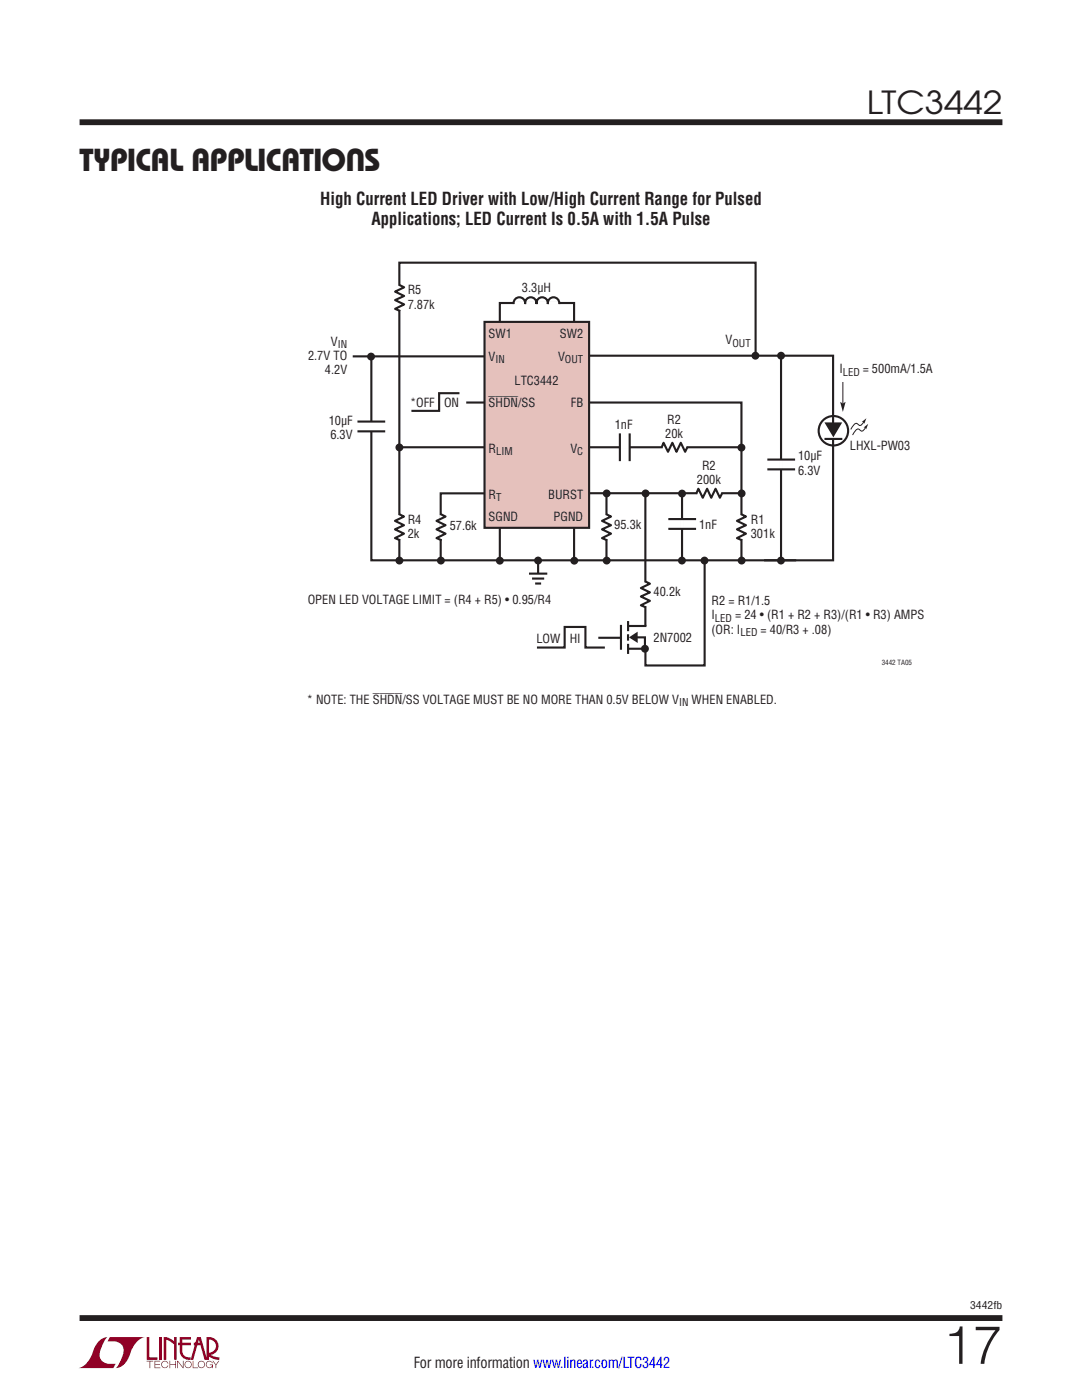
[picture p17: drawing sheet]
<svg xmlns="http://www.w3.org/2000/svg" width="216mm" height="279mm" viewBox="0 0 216 279" stroke-linecap="round" stroke-linejoin="round" font-family="sans-serif">
<defs><g id="words">
<text font-size="10.6" fill="#231f20" x="188.2" y="272.2">17</text>
<g font-size="6.3" fill="#231f20">
<text x="173" y="22.8">LTC3442</text>
<text x="15.9" y="34.1">TYPICAL APPLICATIONS</text>
</g>
<g font-size="3.5" fill="#231f20">
<text x="63.9" y="41">High Current LED Driver with Low/High Current Range for Pulsed</text>
<text x="74.1" y="44.9">Applications; LED Current Is 0.5A with 1.5A Pulse</text>
</g>
<text font-size="3" fill="#231f20" x="82.5" y="273.1">For more information www.linear.com/LTC3442</text>
<g font-size="2.5" fill="#231f20">
<text x="81.3" y="58.8">R5</text>
<text x="104.2" y="58.2">3.3µH</text>
<text x="81.3" y="61.6">7.87k</text>
<text x="61.5" y="71.8">2.7V TO</text>
<text x="66" y="69">V</text>
<text x="97.5" y="67.4">SW1</text>
<text x="97.5" y="72">V</text>
<text x="111.4" y="72">V</text>
<text x="111.7" y="67.4">SW2</text>
<text x="144.8" y="68.7">V</text>
<text x="64.8" y="74.6">4.2V</text>
<text x="102.7" y="76.8">LTC3442</text>
<text x="167.5" y="74.4">I</text>
<text x="172.1" y="74.4">= 500mA/1.5A</text>
<text x="81.8" y="81.3">*OFF</text>
<text x="88.6" y="81.3">ON</text>
<text x="97.5" y="81.1">SHDN/SS</text>
<text x="113.9" y="81.1">FB</text>
<text x="65.6" y="84.8">10µF</text>
<text x="65.9" y="87.6">6.3V</text>
<text x="122.7" y="85.6">1nF</text>
<text x="132.7" y="87.4">20k</text>
<text x="133.2" y="84.6">R2</text>
<text x="169.6" y="89.8">LHXL-PW03</text>
<text x="97.5" y="90.3">R</text>
<text x="113.8" y="90.3">V</text>
<text x="140.1" y="93.8">R2</text>
<text x="159.2" y="91.9">10µF</text>
<text x="159.2" y="94.7">6.3V</text>
<text x="97.5" y="99.5">R</text>
<text x="109.4" y="99.5">BURST</text>
<text x="139.1" y="96.6">200k</text>
<text x="81.3" y="104.5">R4</text>
<text x="81.3" y="107.3">2k</text>
<text x="89.7" y="105.8">57.6k</text>
<text x="97.5" y="104.1">SGND</text>
<text x="110.5" y="104.1">PGND</text>
<text x="122.6" y="105.6">95.3k</text>
<text x="139.5" y="105.6">1nF</text>
<text x="149.8" y="104.5">R1</text>
<text x="149.8" y="107.3">301k</text>
<text x="130.4" y="119">40.2k</text>
<text x="61.4" y="120.6">OPEN LED VOLTAGE LIMIT = (R4 + R5) • 0.95/R4</text>
<text x="142" y="120.8">R2 = R1/1.5</text>
<text x="142" y="123.6">I</text>
<text x="146.7" y="123.6">= 24 • (R1 + R2 + R3)/(R1 • R3) AMPS</text>
<text x="107" y="128.3">LOW</text>
<text x="113.7" y="128.3">HI</text>
<text x="130.4" y="128.1">2N7002</text>
<text x="142" y="126.4">(OR: I</text>
<text x="151.8" y="126.4">= 40/R3 + .08)</text>
<text x="61.2" y="140.4">* NOTE: THE SHDN/SS VOLTAGE MUST BE NO MORE THAN 0.5V BELOW V</text>
<text x="138" y="140.4">WHEN ENABLED.</text>
</g>
<g font-size="2.1" fill="#231f20">
<text x="67.4" y="69.5">IN</text>
<text x="146.1" y="69.2">OUT</text>
<text x="98.9" y="72.5">IN</text>
<text x="112.7" y="72.5">OUT</text>
<text x="168.2" y="75">LED</text>
<text x="99" y="90.8">LIM</text>
<text x="115.2" y="90.8">C</text>
<text x="99" y="100">T</text>
<text x="142.7" y="124.2">LED</text>
<text x="147.7" y="127">LED</text>
<text x="135.5" y="140.9">IN</text>
<text x="193.6" y="261.2">3442fb</text>
</g>
<text font-size="1.4" fill="#231f20" x="175.9" y="132.7">3442 TA05</text>
</g></defs>
<g fill="#900126">
<path d="M29.3 266.8h.5v4.1h1.6v.5h-2.1z"/>
<path d="M20 267.4l1-.5h.5h-.1a6.2 6.2 0 0 0-1.5 4 2.58 2.58 0 0 0 3.2 1.3l-.5 .8h-7a4.9 4.9 0 0 0 3.1-3.8l.4-.7z"/>
<path d="M21.9 266.9h7a4.9 4.9 0 0 0-3.1 3.7 3.2 3.2 0 0 1-2.7 2.4h.1a6.2 6.2 0 0 0 1.4-4.1 2.58 2.58 0 0 0-3.1-1.2z"/>
<path d="M31.8 266.8h.5v4.6h-.5z"/>
<path d="M32.7 266.8l1 .2 1 .7v-.9h.5v4.6h-.5v-3.1l-1.5-.9v4h-.5z"/>
<path d="M29.3 271.6h1.3v.1h-.6v1.3h-.2v-1.3h-.5z"/>
<path d="M30.8 271.6h1.2v.1h-1v.5h.9v.2h-.9v.5h1v.1h-1.2z"/>
<path d="M33.8 271.6h.2v.6h1v-.6h.1v1.4h-.1v-.6h-1v.6h-.2z"/>
<path d="M35.4 271.6h.1l1 1.2v-1.2h.1v1.4l-1.1-1.2v1.2h-.1z"/>
<path d="M38.5 271.6h.1v1.3h.9v.1h-1z"/>
<path d="M42.4 271.6h.1l.6 .7 .5-.7h.2l-.7 .8v.6h-.1v-.6z"/>
<path d="M35.9 266.8h2.2v.5h-1.7v.7h1.7v.5h-1.7v1.1a1.32 1.32 0 0 0 1.6 1.3v.5l1.3-4.6h.8l1.1 4.1v-4.1a1.84 1.84 0 0 1 2.3 1.4 1.84 1.84 0 0 1-1.4 2.2l.7 .4 1 .1v.5l-1.2-.2-1.1-.6v-.6a1.34 1.34 0 0 0 1.6-1.2 1.34 1.34 0 0 0-1.4-1.5v4.1h-.9l-.8-2.9h-1.3v-.5h1.2l-.2-.7-1.1 4.1a2.06 2.06 0 0 1-2.7-1.3v-1.6h-.4v-.5h.4z"/>
<path d="M37 271.8a.72 .72 0 0 1 1.2 .1 .72 .72 0 0 1-.4 1.1 .72 .72 0 0 1-1-.7h.2a.59 .59 0 0 0 .8 .5 .59 .59 0 0 0 .2-.9 .59 .59 0 0 0-1 .2v.2h-.2z"/>
<path d="M39.7 271.8a.72 .72 0 0 1 1.1 .1 .72 .72 0 0 1-.4 1.1 .72 .72 0 0 1-.9-.7h.1a.59 .59 0 0 0 .8 .5 .59 .59 0 0 0 .2-.9 .59 .59 0 0 0-1 .2v.2h-.1z"/>
<path d="M41.3 271.8a.72 .72 0 0 1 1.2 .2h-.2a.59 .59 0 0 0-.9-.1 .59 .59 0 0 0 .1 .9 .59 .59 0 0 0 .9-.4h-.5v-.1h.6v.7h-.1v-.3a.73 .73 0 0 1-1.1 .2 .73 .73 0 0 1 0-1.1z"/>
<path d="M32.4 271.8a.71 .71 0 0 1 1.2 .3h-.1a.59 .59 0 0 0-.9-.3 .59 .59 0 0 0-.1 1 .59 .59 0 0 0 .9-.3h.2a.73 .73 0 0 1-1.1 .4 .73 .73 0 0 1-.1-1.1z"/>
</g>
<path d="M15.9 24.4h184.1M15.9 263h184.1" fill="none" stroke="#231f20" stroke-width="1.2" stroke-linecap="butt"/>
<g fill="none" stroke="#231f20" stroke-width=".42">
<path d="M70.4 71.1h31.3M74.1 71.1v40.7h84.8M102.5 60.7a1.16 1.16 0 0 1 1.1-1.4 1.16 1.16 0 0 1 1.2 1.4 1.15 1.15 0 0 1 1.1-1.4 1.15 1.15 0 0 1 1.1 1.4 1.15 1.15 0 0 1 1.2-1.4 1.15 1.15 0 0 1 1.1 1.4 1.16 1.16 0 0 1 1.2-1.4 1.16 1.16 0 0 1 1.1 1.4M117 71h49.2v40.8h-13.7M155.8 71.1v40.4M79.5 89.3h68.3M93 80.3h3.7M96.7 98.5h-8.8v13.3M117 98.4h31.1M117.5 80.3h30.4v31.4M121 98.5v13.3M153.1 93.7h5.5"/>
<path d="M153.1 91.7h5.5M99.7 111.9v-51.4h14.9v51.4"/>
</g>
<path d="M102.6 60.5h8.9M155.9 91.7v1.9" fill="none" stroke="#fff" stroke-width=".71" stroke-linecap="butt"/>
<g fill="#231f20">
<circle cx="150.7" cy="71" r=".79"/>
<circle cx="155.8" cy="71" r=".79"/>
<circle cx="147.9" cy="89.3" r=".79"/>
</g>
<path d="M96.7 64.2h20.8v41.1h-20.8z" fill="#e5c1bc"/>
<path d="M96.7 64.2h20.8v41.1h-20.8zM87.9 102.6l1 .5-1.8 .8 1.8 .9-1.8 .8 1.8 .9-1.8 .9 1 .4M120.9 102.6l1 .5-1.8 .8 1.8 .9-1.8 .8 1.8 .9-1.8 .9 1 .4" fill="none" stroke="#231f20" stroke-width=".42"/>
<path d="M88 102.8v4.8M121 102.8v4.8" fill="none" stroke="#fff" stroke-width=".71" stroke-linecap="butt"/>
<g fill="#231f20">
<circle cx="88" cy="111.9" r=".79"/>
<circle cx="99.7" cy="111.9" r=".79"/>
<circle cx="114.6" cy="111.9" r=".79"/>
<circle cx="121.1" cy="111.9" r=".79"/>
<circle cx="121.1" cy="98.5" r=".79"/>
<circle cx="155.8" cy="111.9" r=".79"/>
</g>
<path d="M71.3 86.1h5.6M71.3 84.1h5.6M136.1 98.6v12.9M133.4 105.5h5.5M133.4 103.6h5.5" fill="none" stroke="#231f20" stroke-width=".42"/>
<path d="M74.1 84.1v2M136.1 103.6v1.9" fill="none" stroke="#fff" stroke-width=".71" stroke-linecap="butt"/>
<g fill="#231f20">
<circle cx="136.1" cy="98.5" r=".79"/>
<circle cx="136.1" cy="111.9" r=".79"/>
<circle cx="140.6" cy="111.9" r=".79"/>
<circle cx="107.4" cy="111.9" r=".79"/>
<circle cx="74" cy="71.2" r=".79"/>
</g>
<path d="M79.7 56.9l.9 .4-1.8 .9 1.8 .9-1.8 .8 1.8 .9-1.8 .8 1.1 .5M150.8 70.9v-18.5h-71.1v59.4" fill="none" stroke="#231f20" stroke-width=".42"/>
<path d="M79.7 57v4.9" fill="none" stroke="#fff" stroke-width=".71" stroke-linecap="butt"/>
<g fill="#231f20">
<circle cx="79.7" cy="111.9" r=".79"/>
<circle cx="79.7" cy="89.3" r=".79"/>
</g>
<circle cx="166.3" cy="86" r="2.94" fill="none" stroke="#231f20" stroke-width=".42"/>
<path d="M166.3 85.4v2.2" fill="none" stroke="#fff" stroke-width=".71" stroke-linecap="butt"/>
<path d="M164.5 84.3h3.6l-1.8 3z" fill="#231f20"/>
<path d="M168.1 87.6h-3.6" fill="none" stroke="#231f20" stroke-width=".42"/>
<path d="M172.8 85.2l-.7 .8-.4-.1a.55 .55 0 0 0-.8-.2l-.8 1.1" fill="none" stroke="#231f20" stroke-width=".2"/>
<path d="M172.3 85.3l.9-.7-.4 1.1-.1-.3z" fill="#231f20"/>
<path d="M172.4 84.1l-.6 .8-.4-.1a.55 .55 0 0 0-.9-.2l-.7 1.1" fill="none" stroke="#231f20" stroke-width=".2"/>
<path d="M172 84.2l.9-.7-.4 1.1-.2-.4z" fill="#231f20"/>
<path d="M168.2 76.2v4.3" fill="none" stroke="#231f20" stroke-width=".2"/>
<path d="M167.6 80.2l.6 .3 .5-.3-.5 2z" fill="#231f20"/>
<path d="M128.8 98.5v26.9M128.7 116l1 .5-1.8 .9 1.8 .8-1.8 .8 1.8 .9-1.8 .9 1 .4" fill="none" stroke="#231f20" stroke-width=".42"/>
<path d="M128.8 116.2v4.8" fill="none" stroke="#fff" stroke-width=".71" stroke-linecap="butt"/>
<circle cx="128.8" cy="98.5" r=".79" fill="#231f20"/>
<path d="M148 102.8v4.8" fill="none" stroke="#fff" stroke-width=".71" stroke-linecap="butt"/>
<path d="M147.9 102.6l1 .5-1.8 .8 1.8 .9-1.8 .8 1.8 .9-1.8 .9 1 .4" fill="none" stroke="#231f20" stroke-width=".42"/>
<g fill="#231f20">
<circle cx="148" cy="111.9" r=".79"/>
<circle cx="148" cy="98.5" r=".79"/>
</g>
<path d="M123.7 89.3h1.9M132.2 89.3h4.8M139.1 98.4h4.8M79.7 102.8v4.8" fill="none" stroke="#fff" stroke-width=".71" stroke-linecap="butt"/>
<g fill="none" stroke="#231f20" stroke-width=".42">
<path d="M91.7 78.5h-4.1v3.5h-5.5M123.7 86.5v5.5M125.6 86.5v5.5M137.2 89.2l-.5 1-.9-1.8-.8 1.8-.8-1.8-.9 1.8-.9-1.8-.4 1M144.1 98.4l-.5 .9-.8-1.8-.9 1.8-.8-1.8-.9 1.8-.9-1.8-.4 1.1M79.6 102.6l1 .5-1.8 .8 1.8 .9-1.8 .8 1.8 .9-1.8 .9 1 .4M105.6 114.5h3.6M106.2 115.5h2.4M106.8 116.5h1.2M107.4 111.5v3.1M140.6 112.2v20.6h-11.8v-3.7M107.1 129.2h5.6v-4.1h4.1v4.1h3.9"/>
<path d="M119.4 127.3h4.6M123.9 124.7v5M125.3 126.6v1.3M125.3 123.9v2.1M125.3 129.5h3.6M125.3 124.9h3.7M126.4 127.2h2.3v2.3"/>
</g>
<path d="M107.4 114.5v2.2" fill="none" stroke="#fff" stroke-width=".97" stroke-linecap="butt"/>
<path d="M128.7 124.9v4.6" fill="none" stroke="#fff" stroke-width="1.1" stroke-linecap="butt"/>
<circle cx="128.7" cy="129.5" r=".79" fill="#231f20"/>
<path d="M125.3 128.5v2" fill="none" stroke="#231f20" stroke-width=".42"/>
<path d="M126 127.2l1-.7v1.4z" fill="#231f20"/>
<path d="M126 127.2l1-.7v1.4z" fill="none" stroke="#231f20" stroke-width=".49"/>
<use href="#words"/>
</svg>
